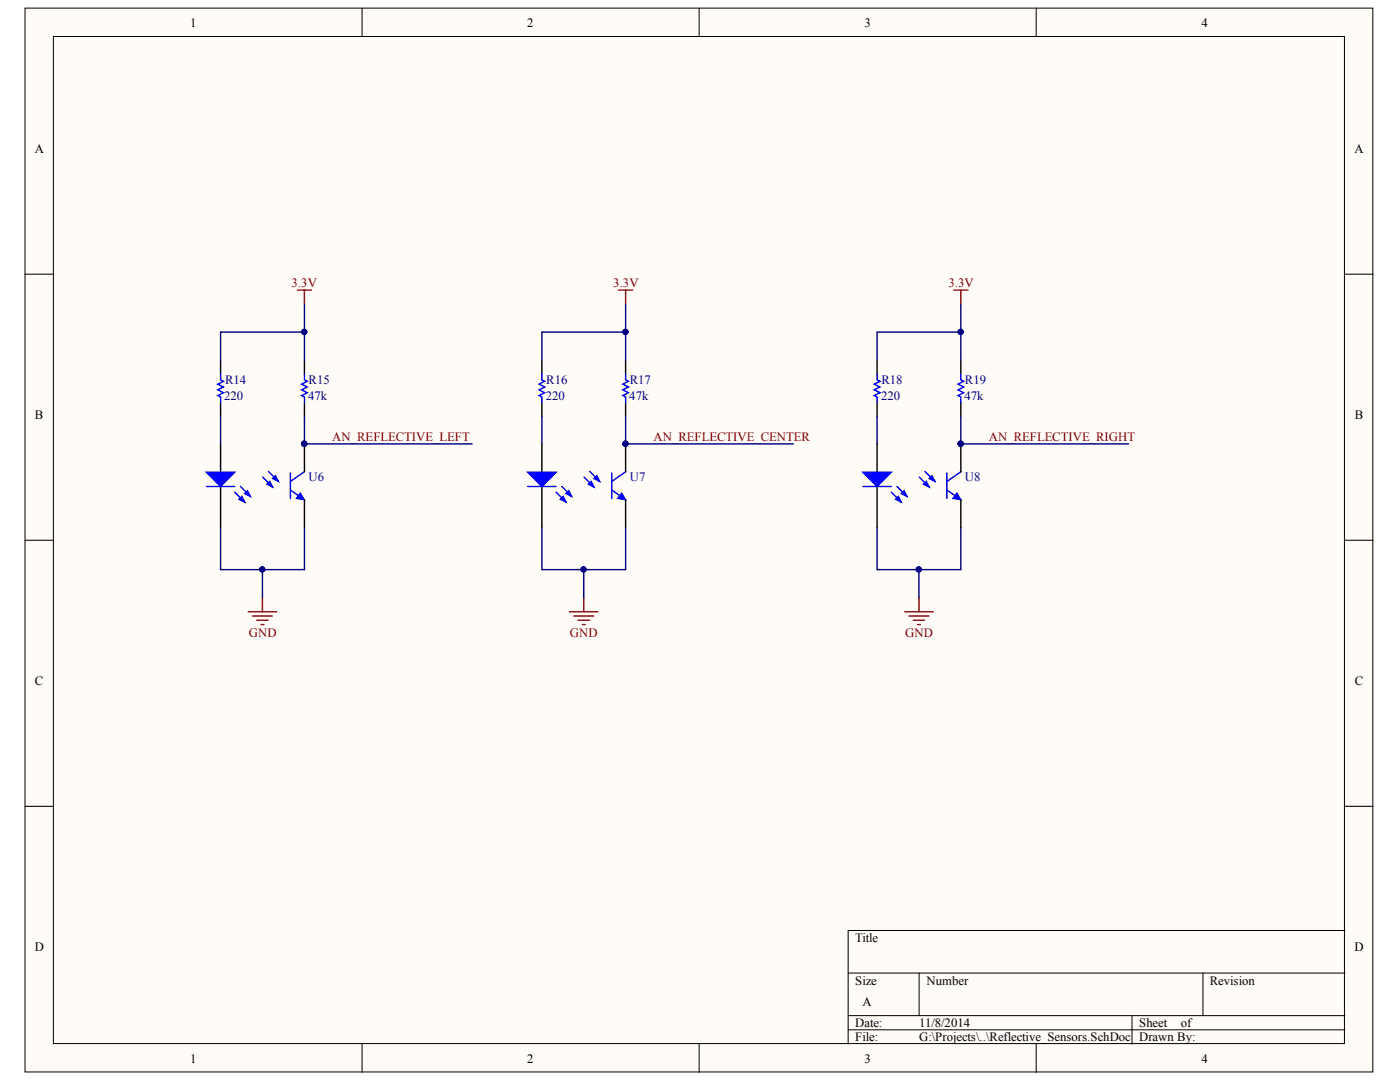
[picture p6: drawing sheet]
<svg xmlns="http://www.w3.org/2000/svg" width="279mm" height="216mm" viewBox="0 0 279 216" stroke-linecap="round" stroke-linejoin="round" font-family="sans-serif">
<defs><g id="words">
<g font-size="2.5">
<text x="38" y="5.3">1</text>
<text x="105.2" y="5.3">2</text>
<text x="172.5" y="5.3">3</text>
<text x="239.8" y="5.3">4</text>
<text x="6.9" y="30.4">A</text>
<text x="270.3" y="30.4">A</text>
<text x="6.9" y="83.5">B</text>
<text x="270.4" y="83.5">B</text>
<text x="6.9" y="136.6">C</text>
<text x="270.4" y="136.6">C</text>
<text x="6.9" y="189.7">D</text>
<text x="170.7" y="187.9">Title</text>
<text x="270.3" y="189.7">D</text>
<text x="170.7" y="196.5">Size</text>
<text x="184.9" y="196.5">Number</text>
<text x="241.5" y="196.5">Revision</text>
<text x="172.1" y="200.7">A</text>
<text x="170.7" y="204.9">Date:</text>
<text x="170.7" y="207.7">File:</text>
<text x="183.4" y="204.9">11/8/2014</text>
<text x="183.4" y="207.7">G:\Projects\..\Reflective_Sensors.SchDoc</text>
<text x="227.3" y="204.9">Sheet</text>
<text x="227.3" y="207.7">Drawn By:</text>
<text x="235.6" y="204.9">of</text>
<text x="38" y="212">1</text>
<text x="105.2" y="212">2</text>
<text x="172.5" y="212">3</text>
<text x="239.8" y="212">4</text>
</g>
<g font-size="2.5" fill="#800000">
<text x="58.2" y="57.3">3.3V</text>
<text x="122.4" y="57.3">3.3V</text>
<text x="189.3" y="57.3">3.3V</text>
<text x="66.3" y="88">AN_REFLECTIVE_LEFT</text>
<text x="130.4" y="88">AN_REFLECTIVE_CENTER</text>
<text x="197.3" y="88">AN_REFLECTIVE_RIGHT</text>
<text x="49.6" y="127.2">GND</text>
<text x="113.8" y="127.2">GND</text>
<text x="180.7" y="127.2">GND</text>
</g>
<g font-size="2.5" fill="#000080">
<text x="44.9" y="76.7">R14</text>
<text x="61.6" y="76.7">R15</text>
<text x="109" y="76.7">R16</text>
<text x="125.7" y="76.7">R17</text>
<text x="175.9" y="76.7">R18</text>
<text x="192.6" y="76.7">R19</text>
<text x="44.7" y="79.8">220</text>
<text x="61.5" y="79.8">47k</text>
<text x="108.9" y="79.8">220</text>
<text x="125.6" y="79.8">47k</text>
<text x="175.8" y="79.8">220</text>
<text x="192.5" y="79.8">47k</text>
<text x="61.6" y="96">U6</text>
<text x="125.7" y="96">U7</text>
<text x="192.6" y="96">U8</text>
</g>
</g></defs>
<g fill="#fffcf8" stroke="#000" stroke-width=".2">
<path d="M5 1.6h269v212.3h-269z"/>
<path d="M10.7 7.3h257.6v200.9h-257.6z"/>
</g>
<g fill="none" stroke="#000" stroke-width=".2">
<path d="M72.3 1.6v5.7M139.5 1.6v5.7M206.8 1.6v5.7M5 54.7h5.7M268.4 54.7h5.7M5 107.8h5.7M268.4 107.8h5.7M5 160.9h5.7M268.4 160.9h5.7M169.3 194.2h99.1M183.4 194.2v8.5M240.1 194.2v8.5"/>
<path d="M268.4 185.7h-99.1v22.6M72.3 208.3v5.7M139.5 208.3v5.7M169.3 202.7h99.1M169.3 205.5h99.1M206.8 208.3v5.7M225.9 202.7v5.6"/>
</g>
<g fill="none" stroke="#000" stroke-width=".28">
<path d="M44 71.8v2.9M60.8 71.8v2.9M108.1 71.8v2.9M124.9 71.8v2.9M175 71.8v2.9M191.8 71.8v2.9M44 80.3v2.9M44 88.6v5.6M44 96.4v8.9M60.8 80.3v2.9M60.8 88.6v5.6M60.8 99.7v5.6"/>
<path d="M108.1 80.3v2.9M108.1 88.6v5.6M108.1 96.4v8.9M124.9 80.3v2.9M124.9 88.6v5.6M124.9 99.7v5.6M175 80.3v2.9M175 88.6v5.6M175 96.4v8.9M191.8 80.3v2.9M191.8 88.6v5.6M191.8 99.7v5.6"/>
</g>
<g fill="none" stroke="#00f" stroke-width=".28">
<path d="M44 74.7v1.1l.6 .3-1.1 .6 1.1 .5-1.1 .6 1.1 .6-1.1 .5 .5 .3v1.1M60.8 74.7v1.1l.5 .3-1.1 .6 1.1 .5-1.1 .6 1.1 .6-1.1 .5 .6 .3v1.1M108.1 74.7v1.1l.6 .3-1.1 .6 1.1 .5-1.1 .6 1.1 .6-1.1 .5 .5 .3v1.1M124.9 74.7v1.1l.5 .3-1.1 .6 1.1 .5-1.1 .6 1.1 .6-1.1 .5 .6 .3v1.1M175 74.7v1.1l.6 .3-1.1 .6 1.1 .5-1.1 .6 1.1 .6-1.1 .5 .5 .3v1.1M191.8 74.7v1.1l.5 .3-1.1 .6 1.1 .5-1.1 .6 1.1 .6-1.1 .5 .6 .3v1.1M41.2 97.1h5.7M46.9 98.2l1.9 2M48 97.1l2 2M52.4 95.2l2 2M53.6 94.1l1.9 2M58 97.8l2.8 2"/>
<path d="M58 94.4v5.1M60.8 94.1l-2.8 2M105.3 97.1h5.7M111 98.2l2 2M112.1 97.1l2 2M116.6 95.2l1.9 2M117.7 94.1l2 2M122.1 97.8l2.8 2M122.1 94.4v5.1M124.9 94.1l-2.8 2M172.2 97.1h5.7M177.9 98.2l2 2"/>
<path d="M179 97.1l2 2M183.5 95.2l1.9 2M184.6 94.1l2 2M189 97.8l2.8 2M189 94.4v5.1M191.8 94.1l-2.8 2"/>
</g>
<g fill="none" stroke="#800000" stroke-width=".28">
<path d="M59.3 57.9h2.9M60.8 57.9v2.8M123.4 57.9h2.9M124.9 57.9v2.8M190.3 57.9h2.9M191.8 57.9v2.8M52.4 119.2v2.9M116.5 119.2v2.9M183.4 119.2v2.9M49.5 122.1h5.7M50.4 122.9h4M51.2 123.8h2.3"/>
<path d="M52.1 124.6h.6M113.7 122.1h5.6M114.5 122.9h4M115.4 123.8h2.2M116.2 124.6h.6M180.6 122.1h5.6M181.4 122.9h4M182.3 123.8h2.2M183.1 124.6h.6"/>
</g>
<g fill="none" stroke="#000080" stroke-width=".28">
<path d="M60.8 60.7v5.6h-16.8v5.5M60.8 66.3v5.5M124.9 60.7v5.6h-16.8v5.5M124.9 66.3v5.5M191.8 60.7v5.6h-16.8v5.5M191.8 66.3v5.5M44 83.2v5.4M60.8 83.2v5.4h33.4M108.1 83.2v5.4M124.9 83.2v5.4h33.4M175 83.2v5.4M191.8 83.2v5.4h33.4"/>
<path d="M44 105.3v8.4h16.8v-8.4M52.4 113.7v5.5M108.1 105.3v8.4h16.8v-8.4M116.5 113.7v5.5M175 105.3v8.4h16.8v-8.4M183.4 113.7v5.5"/>
</g>
<g fill="#000080" stroke="#000080" stroke-width=".2">
<circle cx="60.7" cy="66.2" r=".52"/>
<circle cx="52.3" cy="113.6" r=".52"/>
<circle cx="60.7" cy="88.5" r=".52"/>
<circle cx="124.8" cy="66.2" r=".52"/>
<circle cx="116.5" cy="113.6" r=".52"/>
<circle cx="124.8" cy="88.5" r=".52"/>
<circle cx="191.7" cy="66.2" r=".52"/>
<circle cx="183.4" cy="113.6" r=".52"/>
<circle cx="191.7" cy="88.5" r=".52"/>
</g>
<g fill="#00f" stroke="#00f" stroke-width=".2">
<path d="M59.9 98.3l.9 1.5-1.7-.3z"/>
<path d="M124.1 98.3l.8 1.5-1.7-.3z"/>
<path d="M191 98.3l.8 1.5-1.7-.3z"/>
</g>
<g fill="#00f" stroke="#00f" stroke-width=".28">
<path d="M53.3 96.6l.5-.5 .6 1.1z"/>
<path d="M54.4 95.5l.6-.6 .5 1.2z"/>
<path d="M41.2 94.2h5.7l-2.9 2.9z"/>
<path d="M47.7 99.6l.6-.5 .5 1.1z"/>
<path d="M48.8 98.5l.6-.6 .6 1.2z"/>
<path d="M117.4 96.6l.6-.5 .5 1.1z"/>
<path d="M118.5 95.5l.6-.6 .6 1.2z"/>
<path d="M105.3 94.2h5.7l-2.9 2.9z"/>
<path d="M111.8 99.6l.6-.5 .6 1.1z"/>
<path d="M113 98.5l.5-.6 .6 1.2z"/>
<path d="M184.3 96.6l.6-.5 .5 1.1z"/>
<path d="M185.4 95.5l.6-.6 .6 1.2z"/>
<path d="M172.2 94.2h5.7l-2.9 2.9z"/>
<path d="M178.7 99.6l.6-.5 .6 1.1z"/>
<path d="M179.9 98.5l.5-.6 .6 1.2z"/>
</g>
<use href="#words"/>
</svg>
